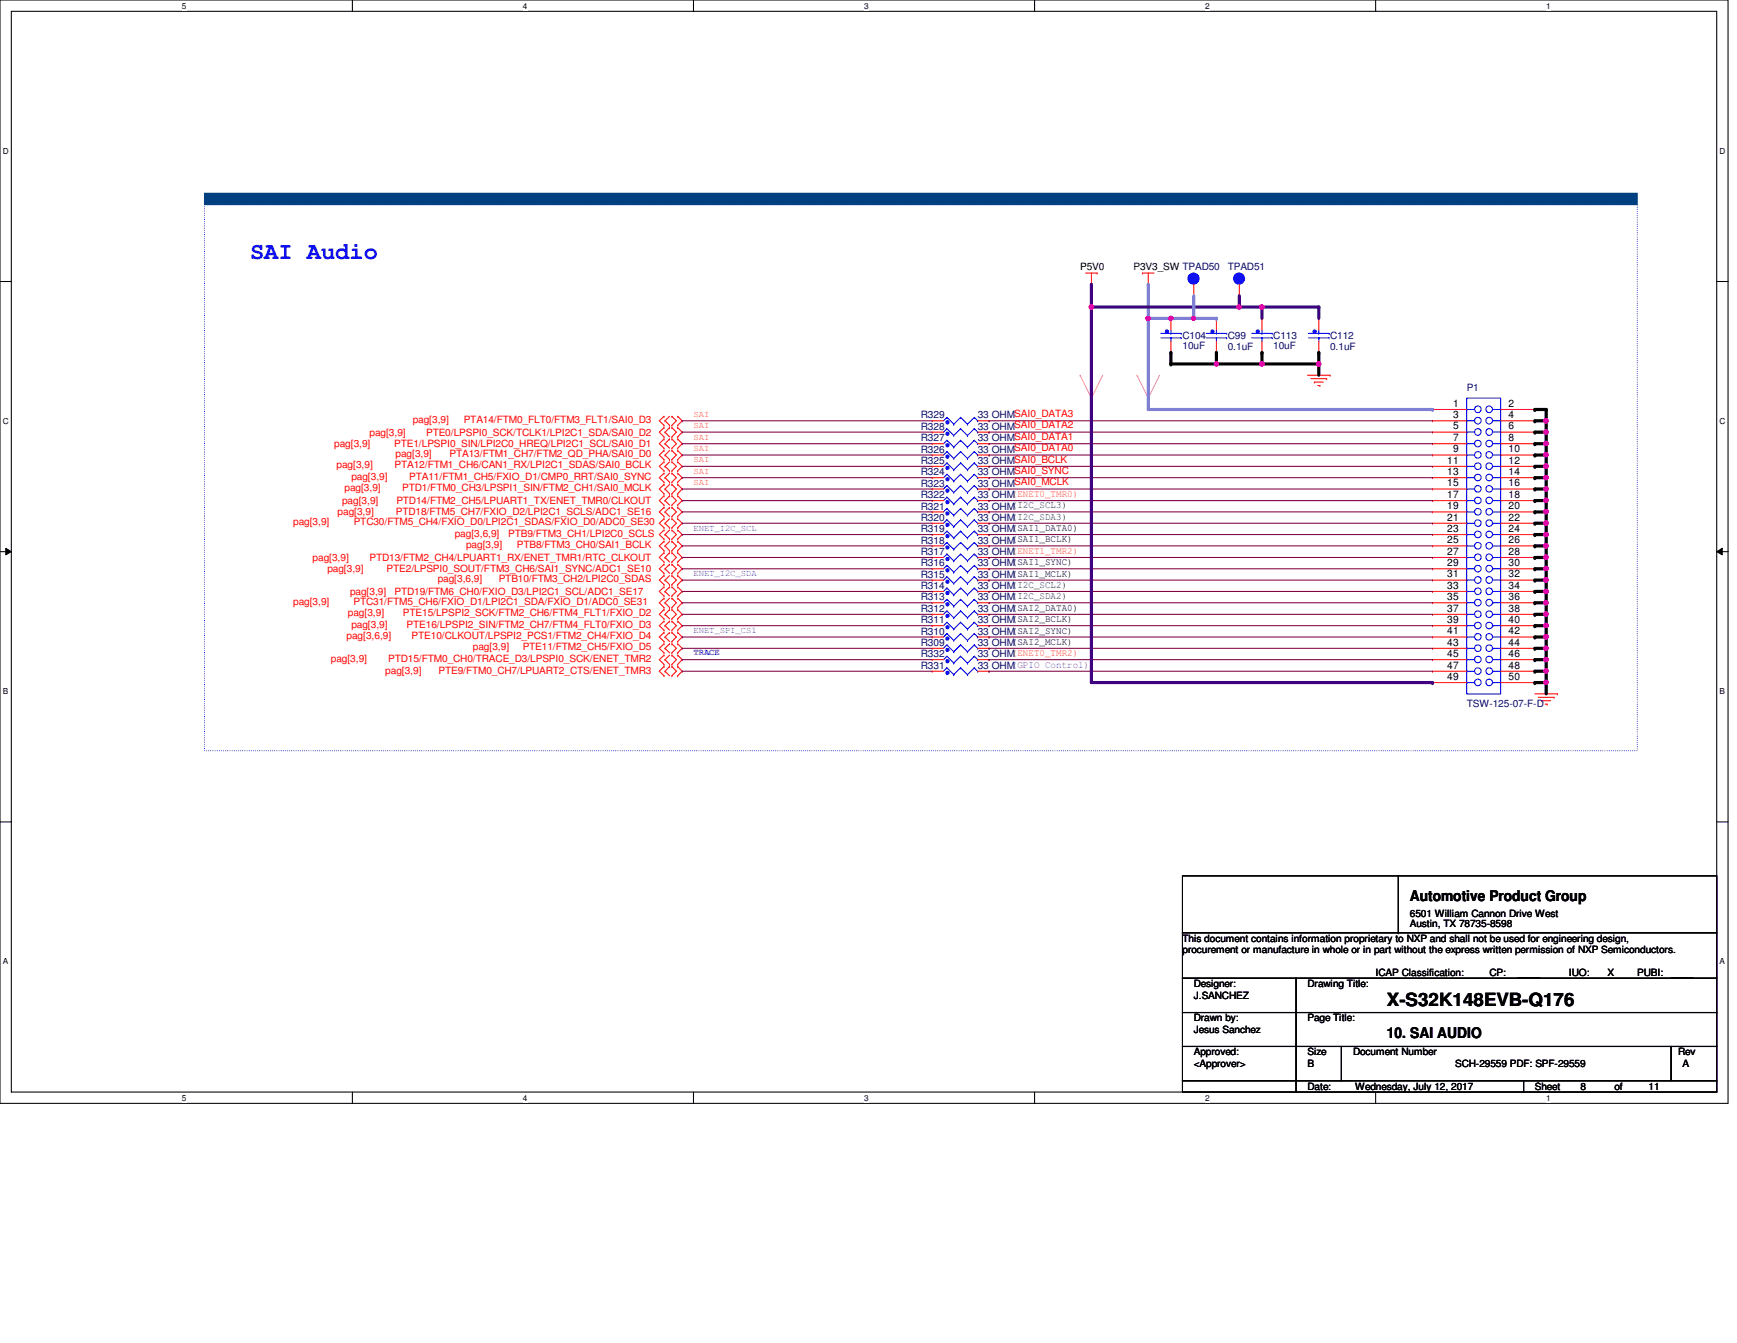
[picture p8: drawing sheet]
<svg xmlns="http://www.w3.org/2000/svg" width="279mm" height="216mm" viewBox="0 0 279 216" stroke-linecap="round" stroke-linejoin="round" font-family="sans-serif">
<defs><g id="words">
<text font-size="3.8" fill="#00f" x="40.2" y="41.6">SAI Audio</text>
<text font-size="2.9" x="223.1" y="161.8">X-S32K148EVB-Q176</text>
<g font-size="2.4">
<text x="226.8" y="144.8">Automotive Product Group</text>
<text x="223.1" y="166.8">10. SAI AUDIO</text>
</g>
<g font-size="1.7">
<text x="233.7" y="65.4">1</text>
<text x="242.7" y="65.4">2</text>
<text x="233.7" y="67.2">3</text>
<text x="233.7" y="69">5</text>
<text x="233.7" y="70.9">7</text>
<text x="242.7" y="67.2">4</text>
<text x="242.7" y="69">6</text>
<text x="242.7" y="70.9">8</text>
<text x="232.8" y="74.5">11</text>
<text x="232.8" y="76.4">13</text>
<text x="233.7" y="72.7">9</text>
<text x="242.7" y="72.7">10</text>
<text x="242.7" y="74.5">12</text>
<text x="242.7" y="76.4">14</text>
<text x="232.8" y="78.2">15</text>
<text x="232.8" y="80.1">17</text>
<text x="232.8" y="81.9">19</text>
<text x="232.8" y="83.7">21</text>
<text x="242.7" y="78.2">16</text>
<text x="242.7" y="80.1">18</text>
<text x="242.7" y="81.9">20</text>
<text x="242.7" y="83.7">22</text>
<text x="232.8" y="85.5">23</text>
<text x="232.8" y="87.3">25</text>
<text x="232.8" y="89.2">27</text>
<text x="242.7" y="85.5">24</text>
<text x="242.7" y="87.3">26</text>
<text x="242.7" y="89.2">28</text>
<text x="232.8" y="91">29</text>
<text x="232.8" y="92.8">31</text>
<text x="232.8" y="94.7">33</text>
<text x="242.7" y="91">30</text>
<text x="242.7" y="92.8">32</text>
<text x="242.7" y="94.7">34</text>
<text x="232.8" y="96.5">35</text>
<text x="232.8" y="98.3">37</text>
<text x="232.8" y="100.2">39</text>
<text x="232.8" y="102">41</text>
<text x="242.7" y="96.5">36</text>
<text x="242.7" y="98.3">38</text>
<text x="242.7" y="100.2">40</text>
<text x="242.7" y="102">42</text>
<text x="232.8" y="103.8">43</text>
<text x="232.8" y="105.6">45</text>
<text x="232.8" y="107.5">47</text>
<text x="242.7" y="103.8">44</text>
<text x="242.7" y="105.6">46</text>
<text x="242.7" y="107.5">48</text>
<text x="232.8" y="109.3">49</text>
<text x="242.7" y="109.3">50</text>
</g>
<g font-size="1.6">
<text x="173.7" y="43.5">P5V0</text>
<text x="182.3" y="43.5">P3V3_SW TPAD50</text>
<text x="226.8" y="147.4">6501 William Cannon Drive West</text>
<text x="226.8" y="149">Austin, TX 78735-8598</text>
<text x="190.2" y="151.4">This document contains information proprietary to NXP and shall not be used for engineering design,</text>
<text x="190.2" y="153.2">procurement or manufacture in whole or in part without the express written permission of NXP Semiconductors.</text>
<text x="192" y="158.7">Designer:</text>
<text x="192" y="160.5">J.SANCHEZ</text>
<text x="210.3" y="158.7">Drawing Title:</text>
<text x="221.3" y="156.9">ICAP Classification:</text>
<text x="239.6" y="156.9">CP:</text>
<text x="244.1" y="156.9">____</text>
<text x="252.3" y="156.9">IUO:</text>
<text x="258.6" y="156.9">X</text>
<text x="263.4" y="156.9">PUBI:</text>
<text x="268.8" y="156.9">____</text>
<text x="192" y="164.2">Drawn by:</text>
<text x="192" y="166">Jesus Sanchez</text>
<text x="210.3" y="164.2">Page Title:</text>
<text x="192" y="169.7">Approved:</text>
<text x="192" y="171.5">&lt;Approver&gt;</text>
<text x="210.3" y="169.7">Size</text>
<text x="210.3" y="171.5">B</text>
<text x="217.6" y="169.7">Document Number</text>
<text x="234.1" y="171.5">SCH-29559 PDF: SPF-29559</text>
<text x="269.9" y="169.7">Rev</text>
<text x="270.6" y="171.5">A</text>
<text x="210.3" y="175.2">Date:</text>
<text x="218" y="175.2">Wednesday, July 12, 2017</text>
<text x="246.9" y="175.2">Sheet</text>
<text x="254.2" y="175.2">8</text>
<text x="259.7" y="175.2">of</text>
<text x="265.2" y="175.2">11</text>
</g>
<g font-size="1.6" fill="#000080">
<text x="197.5" y="43.5">TPAD51</text>
<text x="190.2" y="54.5">C104</text>
<text x="190.2" y="56.1">10uF</text>
<text x="197.5" y="54.5">C99</text>
<text x="197.5" y="56.3">0.1uF</text>
<text x="204.8" y="54.5">C113</text>
<text x="204.8" y="56.1">10uF</text>
<text x="214" y="54.5">C112</text>
<text x="214" y="56.3">0.1uF</text>
<text x="235.9" y="62.9">P1</text>
<text x="148.1" y="70.9">R327</text>
<text x="148.1" y="69.1">R328</text>
<text x="148.1" y="67.3">R329</text>
<text x="157.3" y="70.9">33 OHMSAI0_DATA1</text>
<text x="157.3" y="69.1">33 OHMSAI0_DATA2</text>
<text x="157.3" y="67.3">33 OHMSAI0_DATA3</text>
<text x="148.1" y="76.4">R324</text>
<text x="148.1" y="74.6">R325</text>
<text x="148.1" y="72.8">R326</text>
<text x="157.3" y="76.4">33 OHMSAI0_SYNC</text>
<text x="157.3" y="74.6">33 OHMSAI0_BCLK</text>
<text x="157.3" y="72.8">33 OHMSAI0_DATA0</text>
<text x="148.1" y="80.1">R322</text>
<text x="148.1" y="83.7">R320</text>
<text x="148.1" y="81.9">R321</text>
<text x="148.1" y="78.2">R323</text>
<text x="157.3" y="80.1">33 OHM(ENET0_TMR0)</text>
<text x="157.3" y="83.7">33 OHM(I2C_SDA3)</text>
<text x="157.3" y="81.9">33 OHM(I2C_SCL3)</text>
<text x="157.3" y="78.2">33 OHMSAI0_MCLK</text>
<text x="148.1" y="85.6">R319</text>
<text x="148.1" y="89.2">R317</text>
<text x="148.1" y="87.4">R318</text>
<text x="157.3" y="85.6">33 OHM(SAI1_DATA0)</text>
<text x="157.3" y="89.2">33 OHM(ENET1_TMR2)</text>
<text x="157.3" y="87.4">33 OHM(SAI1_BCLK)</text>
<text x="148.1" y="91.1">R316</text>
<text x="148.1" y="92.9">R315</text>
<text x="148.1" y="94.7">R314</text>
<text x="157.3" y="91.1">33 OHM(SAI1_SYNC)</text>
<text x="157.3" y="92.9">33 OHM(SAI1_MCLK)</text>
<text x="157.3" y="94.7">33 OHM(I2C_SCL2)</text>
<text x="148.1" y="100.2">R311</text>
<text x="148.1" y="96.5">R313</text>
<text x="148.1" y="98.3">R312</text>
<text x="157.3" y="100.2">33 OHM(SAI2_BCLK)</text>
<text x="157.3" y="96.5">33 OHM(I2C_SDA2)</text>
<text x="157.3" y="98.3">33 OHM(SAI2_DATA0)</text>
<text x="148.1" y="105.7">R332</text>
<text x="148.1" y="107.5">R331</text>
<text x="148.1" y="103.8">R309</text>
<text x="148.1" y="102">R310</text>
<text x="157.3" y="105.7">33 OHM(ENET0_TMR2)</text>
<text x="157.3" y="107.5">33 OHM(GPIO Control)</text>
<text x="157.3" y="103.8">33 OHM(SAI2_MCLK)</text>
<text x="157.3" y="102">33 OHM(SAI2_SYNC)</text>
<text x="235.9" y="113.7">TSW-125-07-F-D</text>
</g>
<g font-size="1.6" fill="#f00">
<text x="53.8" y="71.8">pag[3,9]</text>
<text x="59.4" y="70">pag[3,9]</text>
<text x="63.4" y="71.8">PTE1/LPSPI0_SIN/LPI2C0_HREQ/LPI2C1_SCL/SAI0_D1</text>
<text x="66.4" y="68">pag[3,9]</text>
<text x="68.5" y="70">PTE0/LPSPI0_SCK/TCLK1/LPI2C1_SDA/SAI0_D2</text>
<text x="74.6" y="68">PTA14/FTM0_FLT0/FTM3_FLT1/SAI0_D3</text>
<text x="54.1" y="75.3">pag[3,9]</text>
<text x="56.5" y="77.1">pag[3,9]</text>
<text x="63.5" y="75.3">PTA12/FTM1_CH6/CAN1_RX/LPI2C1_SDAS/SAI0_BCLK</text>
<text x="63.6" y="73.5">pag[3,9]</text>
<text x="65.8" y="77.1">PTA11/FTM1_CH5/FXIO_D1/CMP0_RRT/SAI0_SYNC</text>
<text x="72.3" y="73.5">PTA13/FTM1_CH7/FTM2_QD_PHA/SAI0_D0</text>
<text x="54.3" y="82.8">pag[3,9]</text>
<text x="55" y="81">pag[3,9]</text>
<text x="55.4" y="79">pag[3,9]</text>
<text x="63.7" y="82.8">PTD18/FTM5_CH7/FXIO_D2/LPI2C1_SCLS/ADC1_SE16</text>
<text x="63.8" y="81">PTD14/FTM2_CH5/LPUART1_TX/ENET_TMR0/CLKOUT</text>
<text x="64.7" y="79">PTD1/FTM0_CH3/LPSPI1_SIN/FTM2_CH1/SAI0_MCLK</text>
<text x="47.2" y="84.5">pag[3,9]</text>
<text x="56.9" y="84.5">PTC30/FTM5_CH4/FXIO_D0/LPI2C1_SDAS/FXIO_D0/ADC0_SE30</text>
<text x="73.2" y="86.3">pag[3,6,9]</text>
<text x="75" y="88.1">pag[3,9]</text>
<text x="81.7" y="86.3">PTB9/FTM3_CH1/LPI2C0_SCLS</text>
<text x="83.1" y="88.1">PTB8/FTM3_CH0/SAI1_BCLK</text>
<text x="50.3" y="90.1">pag[3,9]</text>
<text x="52.7" y="91.9">pag[3,9]</text>
<text x="56.3" y="95.6">pag[3,9]</text>
<text x="59.4" y="90.1">PTD13/FTM2_CH4/LPUART1_RX/ENET_TMR1/RTC_CLKOUT</text>
<text x="62.2" y="91.9">PTE2/LPSPI0_SOUT/FTM3_CH6/SAI1_SYNC/ADC1_SE10</text>
<text x="63.5" y="95.6">PTD19/FTM6_CH0/FXIO_D3/LPI2C1_SCL/ADC1_SE17</text>
<text x="70.4" y="93.6">pag[3,6,9]</text>
<text x="80.2" y="93.6">PTB10/FTM3_CH2/LPI2C0_SDAS</text>
<text x="47.2" y="97.2">pag[3,9]</text>
<text x="56" y="99.1">pag[3,9]</text>
<text x="56.5" y="100.9">pag[3,9]</text>
<text x="56.9" y="97.2">PTC31/FTM5_CH6/FXIO_D1/LPI2C1_SDA/FXIO_D1/ADC0_SE31</text>
<text x="64.8" y="99.1">PTE15/LPSPI2_SCK/FTM2_CH6/FTM4_FLT1/FXIO_D2</text>
<text x="65.4" y="100.9">PTE16/LPSPI2_SIN/FTM2_CH7/FTM4_FLT0/FXIO_D3</text>
<text x="53.2" y="106.4">pag[3,9]</text>
<text x="55.8" y="102.7">pag[3,6,9]</text>
<text x="62.4" y="106.4">PTD15/FTM0_CH0/TRACE_D3/LPSPI0_SCK/ENET_TMR2</text>
<text x="66.2" y="102.7">PTE10/CLKOUT/LPSPI2_PCS1/FTM2_CH4/FXIO_D4</text>
<text x="76.1" y="104.6">pag[3,9]</text>
<text x="84.1" y="104.6">PTE11/FTM2_CH5/FXIO_D5</text>
<text x="62" y="108.4">pag[3,9]</text>
<text x="70.5" y="108.4">PTE9/FTM0_CH7/LPUART2_CTS/ENET_TMR3</text>
</g>
<g font-size="1.4" fill="#ff8000">
<text x="111.5" y="67">SAI</text>
<text x="111.5" y="68.8">SAI</text>
<text x="111.5" y="70.7">SAI</text>
<text x="111.5" y="72.5">SAI</text>
<text x="111.5" y="74.3">SAI</text>
<text x="111.5" y="76.2">SAI</text>
<text x="111.5" y="78">SAI</text>
</g>
<g font-size="1.4" fill="#8000ff">
<text x="111.5" y="85.3">ENET_I2C_SCL</text>
<text x="111.5" y="92.6">ENET_I2C_SDA</text>
<text x="111.5" y="101.8">ENET_SPI_CS1</text>
<text x="111.5" y="105.4">TRACE</text>
</g>
<g font-size="1.3">
<text x="29.3" y="1.4">5</text>
<text x="84.1" y="1.4">4</text>
<text x="139" y="1.4">3</text>
<text x="193.8" y="1.4">2</text>
<text x="248.7" y="1.4">1</text>
<text x=".5" y="24.7">D</text>
<text x="276.6" y="24.7">D</text>
<text x=".5" y="68.2">C</text>
<text x="276.6" y="68.2">C</text>
<text x=".5" y="111.6">B</text>
<text x="276.6" y="111.6">B</text>
<text x=".5" y="155">A</text>
<text x="276.6" y="155">A</text>
<text x="29.3" y="177">5</text>
<text x="84.1" y="177">4</text>
<text x="139" y="177">3</text>
<text x="193.8" y="177">2</text>
<text x="248.7" y="177">1</text>
</g>
</g></defs>
<path d="M0 0h278v177.4h-278zM1.8 1.8h274.3v173.8h-274.3z" fill="none" stroke="#000" stroke-width=".17"/>
<g fill="#fff">
<path d="M29.3 .2h.7v1.5h-.7z"/>
<path d="M29.3 175.8h.7v1.4h-.7z"/>
</g>
<path d="M56.7 0v1.8M56.7 175.6v1.8" fill="none" stroke="#000" stroke-width=".17"/>
<g fill="#fff">
<path d="M84.1 .2h.7v1.5h-.7z"/>
<path d="M84.1 175.8h.7v1.4h-.7z"/>
</g>
<path d="M111.5 0v1.8M111.5 175.6v1.8" fill="none" stroke="#000" stroke-width=".17"/>
<g fill="#fff">
<path d="M139 .2h.7v1.5h-.7z"/>
<path d="M139 175.8h.7v1.4h-.7z"/>
</g>
<path d="M166.4 0v1.8M166.4 175.6v1.8" fill="none" stroke="#000" stroke-width=".17"/>
<g fill="#fff">
<path d="M193.8 .2h.8v1.5h-.8z"/>
<path d="M193.8 175.8h.8v1.4h-.8z"/>
</g>
<path d="M221.3 0v1.8M221.3 175.6v1.8" fill="none" stroke="#000" stroke-width=".17"/>
<g fill="#fff">
<path d="M248.7 .2h.7v1.5h-.7z"/>
<path d="M248.7 175.8h.7v1.4h-.7z"/>
<path d="M.5 23.5h.9v1.5h-.9z"/>
<path d="M276.6 23.5h.9v1.5h-.9z"/>
<path d="M.5 67h.9v1.5h-.9z"/>
<path d="M276.6 67h.9v1.5h-.9z"/>
</g>
<path d="M0 45.3h1.8M276.1 45.3h1.9" fill="none" stroke="#000" stroke-width=".17"/>
<g fill="#fff">
<path d="M.5 110.4h.8v1.5h-.8z"/>
<path d="M276.6 110.4h.9v1.5h-.9z"/>
</g>
<path d="M0 88.7h1.8M276.1 88.7h1.9" fill="none" stroke="#000" stroke-width=".17"/>
<path d="M.9 88.1l.9 .6-.9 .5zM276.1 88.7l.9-.6v1.1z" fill="#000"/>
<path d="M.9 88.1l.9 .6-.9 .5zM276.1 88.7l.9-.6v1.1z" fill="none" stroke="#000" stroke-width=".16"/>
<g fill="#fff">
<path d="M.5 153.8h.8v1.5h-.8z"/>
<path d="M276.6 153.8h.9v1.5h-.9z"/>
</g>
<path d="M0 132.1h1.8M276.1 132.1h1.9" fill="none" stroke="#000" stroke-width=".17"/>
<path d="M32.9 32.9h230.5v87.8h-230.5z" fill="none" stroke="#00f" stroke-width=".17" stroke-dasharray="0 .3"/>
<path d="M32.9 31.1h230.5v1.8h-230.5z" fill-rule="evenodd" fill="#004080"/>
<path d="M32.9 31.1h230.5v1.8h-230.5z" fill="none" stroke="#004080" stroke-width=".17"/>
<path d="M173.7 60.3h.1M173.7 60.3l1.9 3.7M175.6 64h.1M177.4 60.3l-1.8 3.7M182.9 60.3h.1M182.9 60.3l1.8 3.7M184.7 64h.1M186.5 60.3l-1.8 3.7" fill="none" stroke="#ff80c0" stroke-width=".17"/>
<g fill="none" stroke="#f00" stroke-width=".17">
<path d="M174.6 43.9h1.9M175.6 45.7h.1M175.6 43.9v1.8M176.5 43.9h.1M183.8 43.9h.1M183.8 43.9h1.8M184.7 45.7h.1M184.7 43.9v1.8M106.8 74.3h.1M106.8 75.7h.1M106.8 76.1h.1M106.8 77.5h.1"/>
<path d="M106.8 77.9h.1M106.8 79.4h.1M106.8 72.4h.1M106.8 73.9h.1M106.8 66.9h.1M106.8 68.4h.1M106.8 70.2h.1M106.8 68.7h.1M106.8 72.1h.1M106.8 70.6h.1M106.8 79.7h.1M106.8 74.3l-.8 .7 .8 .7"/>
<path d="M106.8 79.7l-.8 .8 .8 .7M106.8 76.1l-.8 .7 .8 .7M106.8 77.9l-.8 .7 .8 .8M106.8 68.7l-.8 .8 .8 .7M106.8 72.4l-.8 .8 .8 .7M106.8 70.6l-.8 .7 .8 .8M106.8 66.9l-.8 .7 .8 .8M107 75h.1M107 76.8h.1M107 78.6h.1M107 73.2h.1M107 67.6h.1"/>
<path d="M107 69.5h.1M107 71.3h.1M107 73.2l.7 .7M107 75l.7 .7M107 76.8l.7 .7M107 78.6l.7 .8M107 71.3l.7 .8M107 67.6l.7 .8M107 69.5l.7 .7M107.7 75.7h.1M107.7 77.5h.1M107.7 79.4h.1"/>
<path d="M107.7 73.9h.1M107.7 68.4h.1M107.7 68.7h.1M107.7 70.6h.1M107.7 79.7h.1M107.7 76.1l-.7 .7M107.7 74.3l-.7 .7M107.7 77.9l-.7 .7M107.7 72.4l-.7 .8M107.7 68.7l-.7 .8M107.7 66.9l-.7 .7M107.7 70.6l-.7 .7"/>
<path d="M107.7 79.7l-.7 .8M108.1 75.7h.1M108.1 74.3h.1M108.1 77.5h.1M108.1 76.1h.1M108.1 79.4h.1M108.1 77.9h.1M108.1 73.9h.1M108.1 72.4h.1M108.1 68.4h.1M108.1 66.9h.1M108.1 68.7h.1"/>
<path d="M108.1 70.2h.1M108.1 70.6h.1M108.1 72.1h.1M108.1 79.7h.1M108.1 74.3l.7 .7-.7 .7M108.1 72.4l.7 .8-.7 .7M108.1 76.1l.7 .7-.7 .7M108.1 77.9l.7 .7-.7 .8M108.1 66.9l.7 .7-.7 .8M108.1 68.7l.7 .8-.7 .7M108.1 70.6l.7 .7-.7 .8M108.1 79.7l.7 .8-.7 .7"/>
<path d="M109 75.7h.1M109 74.3h.1M109 77.5h.1M109 76.1h.1M109 79.4h.1M109 77.9h.1M109 73.9h.1M109 72.4h.1M109 68.4h.1M109 66.9h.1M109 68.7h.1M109 70.2h.1"/>
<path d="M109 70.6h.1M109 72.1h.1M109 79.7h.1M109 74.3l.7 .7-.7 .7M109 76.1l.7 .7-.7 .7M109 77.9l.7 .7-.7 .8M109 72.4l.7 .8-.7 .7M109 66.9l.7 .7-.7 .8M109 68.7l.7 .8-.7 .7M109 70.6l.7 .7-.7 .8M109 79.7l.7 .8-.7 .7M210.3 60.3h3.7"/>
<path d="M210.9 60.9h2.5M211.4 61.4h.1M211.4 61.4h1.5M212 62h.3M212.3 62h.1M213.4 60.9h.1M214 60.3h.1M106.8 81.2h.1M106.8 90.3h.1M106.8 88.9h.1M106.8 92.5h.1M106.8 94h.1"/>
<path d="M106.8 87h.1M106.8 88.5h.1M106.8 92.2h.1M106.8 90.7h.1M106.8 83h.1M106.8 81.6h.1M106.8 99.5h.1M106.8 98h.1M106.8 99.9h.1M106.8 85.2h.1M106.8 86.7h.1M106.8 83.4h.1"/>
<path d="M106.8 84.8h.1M106.8 95.8h.1M106.8 94.4h.1M106.8 96.2h.1M106.8 97.7h.1M106.8 88.9l-.8 .7 .8 .7M106.8 92.5l-.8 .8 .8 .7M106.8 87l-.8 .8 .8 .7M106.8 90.7l-.8 .7 .8 .8M106.8 81.6l-.8 .7 .8 .7M106.8 98l-.8 .8 .8 .7M106.8 96.2l-.8 .7 .8 .8"/>
<path d="M106.8 99.9l-.8 .7 .8 .7M106.8 85.2l-.8 .7 .8 .8M106.8 83.4l-.8 .7 .8 .7M106.8 94.4l-.8 .7 .8 .7M107 80.5h.1M107 89.6h.1M107 93.3h.1M107 87.8h.1M107 91.4h.1M107 82.3h.1M107 98.8h.1M107 85.9h.1"/>
<path d="M107 84.1h.1M107 95.1h.1M107 96.9h.1M107 80.5l.7 .7M107 89.6l.7 .7M107 91.4l.7 .8M107 93.3l.7 .7M107 85.9l.7 .8M107 87.8l.7 .7M107 82.3l.7 .7M107 98.8l.7 .7M107 84.1l.7 .7"/>
<path d="M107 95.1l.7 .7M107 96.9l.7 .8M107.7 88.9h.1M107.7 94h.1M107.7 88.5h.1M107.7 90.7h.1M107.7 81.6h.1M107.7 98h.1M107.7 99.9h.1M107.7 86.7h.1M107.7 84.8h.1M107.7 94.4h.1"/>
<path d="M107.7 97.7h.1M107.7 81.6l-.7 .7M107.7 90.7l-.7 .7M107.7 88.9l-.7 .7M107.7 94.4l-.7 .7M107.7 92.5l-.7 .8M107.7 87l-.7 .8M107.7 83.4l-.7 .7M107.7 99.9l-.7 .7M107.7 98l-.7 .8M107.7 85.2l-.7 .7M107.7 96.2l-.7 .7"/>
<path d="M108.1 81.2h.1M108.1 88.9h.1M108.1 90.3h.1M108.1 94h.1M108.1 92.5h.1M108.1 88.5h.1M108.1 87h.1M108.1 90.7h.1M108.1 92.2h.1M108.1 81.6h.1M108.1 83h.1M108.1 98h.1"/>
<path d="M108.1 99.5h.1M108.1 99.9h.1M108.1 86.7h.1M108.1 85.2h.1M108.1 84.8h.1M108.1 83.4h.1M108.1 94.4h.1M108.1 95.8h.1M108.1 97.7h.1M108.1 96.2h.1M108.1 81.6l.7 .7-.7 .7M108.1 88.9l.7 .7-.7 .7"/>
<path d="M108.1 90.7l.7 .7-.7 .8M108.1 92.5l.7 .8-.7 .7M108.1 94.4l.7 .7-.7 .7M108.1 87l.7 .8-.7 .7M108.1 85.2l.7 .7-.7 .8M108.1 83.4l.7 .7-.7 .7M108.1 98l.7 .8-.7 .7M108.1 99.9l.7 .7-.7 .7M108.1 96.2l.7 .7-.7 .8M109 81.2h.1M109 88.9h.1M109 90.3h.1"/>
<path d="M109 94h.1M109 92.5h.1M109 88.5h.1M109 87h.1M109 90.7h.1M109 92.2h.1M109 81.6h.1M109 83h.1M109 98h.1M109 99.5h.1M109 99.9h.1M109 86.7h.1"/>
<path d="M109 85.2h.1M109 84.8h.1M109 83.4h.1M109 94.4h.1M109 95.8h.1M109 97.7h.1M109 96.2h.1M109 81.6l.7 .7-.7 .7M109 88.9l.7 .7-.7 .7M109 85.2l.7 .7-.7 .8M109 92.5l.7 .8-.7 .7M109 87l.7 .8-.7 .7"/>
<path d="M109 90.7l.7 .7-.7 .8M109 98l.7 .8-.7 .7M109 94.4l.7 .7-.7 .7M109 99.9l.7 .7-.7 .7M109 83.4l.7 .7-.7 .7M109 96.2l.7 .7-.7 .8M106.8 105.3h.1M106.8 106.8h.1M106.8 108.6h.1M106.8 107.1h.1M106.8 101.3h.1M106.8 103.1h.1"/>
<path d="M106.8 101.7h.1M106.8 104.9h.1M106.8 103.5h.1M106.8 105.3l-.8 .7 .8 .8M106.8 107.1l-.8 .8 .8 .7M106.8 101.7l-.8 .7 .8 .7M106.8 103.5l-.8 .7 .8 .7M107 106h.1M107 107.9h.1M107 100.6h.1M107 102.4h.1M107 104.2h.1"/>
<path d="M107 104.2l.7 .7M107 106l.7 .8M107 107.9l.7 .7M107 100.6l.7 .7M107 102.4l.7 .7M107.7 106.8h.1M107.7 107.1h.1M107.7 101.7h.1M107.7 103.5h.1M107.7 105.3l-.7 .7M107.7 107.1l-.7 .8M107.7 101.7l-.7 .7"/>
<path d="M107.7 103.5l-.7 .7M108.1 106.8h.1M108.1 105.3h.1M108.1 107.1h.1M108.1 108.6h.1M108.1 101.3h.1M108.1 101.7h.1M108.1 103.1h.1M108.1 103.5h.1M108.1 104.9h.1M108.1 105.3l.7 .7-.7 .8M108.1 103.5l.7 .7-.7 .7"/>
<path d="M108.1 107.1l.7 .8-.7 .7M108.1 101.7l.7 .7-.7 .7M109 106.8h.1M109 105.3h.1M109 107.1h.1M109 108.6h.1M109 101.3h.1M109 101.7h.1M109 103.1h.1M109 103.5h.1M109 104.9h.1M109 105.3l.7 .7-.7 .8"/>
<path d="M109 107.1l.7 .8-.7 .7M109 103.5l.7 .7-.7 .7M109 101.7l.7 .7-.7 .7M246.9 111.5h3.6M247.4 112.1h2.6M248 112.6h.1M248 112.6h1.4M248.5 113.2h.4M248.9 113.2h.1M250 112.1h.1M250.5 111.5h.1"/>
</g>
<g fill="none" stroke="#000" stroke-width=".17">
<path d="M190.2 157.3h18.3v5.5h-18.3zM190.2 149.9h85.9v7.4h-85.9zM190.2 140.8h85.9v9.1h-85.9zM208.5 157.3h67.6v5.5h-67.6zM224.9 149.9h.1M224.9 140.8v9.1M190.2 162.8h18.3v5.4h-18.3zM190.2 168.2h18.3v5.5h-18.3zM190.2 173.7h18.3v1.9h-18.3zM208.5 162.8h67.6v5.4h-67.6zM208.5 168.2h7.3v5.5h-7.3zM208.5 173.7h36.6v1.9h-36.6z"/>
<path d="M215.8 168.2h53v5.5h-53zM245.1 173.7h31v1.9h-31zM268.8 168.2h7.3v5.5h-7.3z"/>
</g>
<path d="M186.7 54.3h3.3M186.7 53.6h3.3M188.3 54.3h.1M188.3 54.3v.6M190 54.3h.1M190 53.6h.1" fill="none" stroke="#00f" stroke-width=".17"/>
<circle cx="187.7" cy="53.3" r=".26" fill="#00f"/>
<g fill="none" stroke="#00f" stroke-width=".17">
<path d="M188.3 53.6h.1M188.3 53v.6M152.3 79.9h.1M152.3 79.9l-.5 .6M152.3 79.9l1.1 1.1M154.5 79.9h.1M154.5 79.9l-1.1 1.1M154.5 79.9l1.1 1.1M156.7 79.9h.1M156.7 79.9l-1.1 1.1M156.7 79.9l.6 .6M153.4 81h.1"/>
<path d="M155.6 81h.1M157.3 80.5h.1"/>
<circle cx="187.7" cy="53.3" r=".26"/>
</g>
<path d="M188.3 51.2h.1M188.3 56.7h.1M188.3 51.2v1.8M188.3 54.9v1.8" fill="none" stroke="#f00" stroke-width=".17"/>
<circle cx="152.4" cy="80.7" r=".26" fill="#00f"/>
<g fill="none" stroke="#00f" stroke-width=".17">
<path d="M152.3 83.6h.1M152.3 83.6l-.5 .5M152.3 83.6l1.1 1.1M153.4 84.7h.1M154.5 83.6h.1M154.5 83.6l-1.1 1.1M154.5 83.6l1.1 1.1M155.6 84.7h.1M156.7 83.6h.1M156.7 83.6l-1.1 1.1M156.7 83.6l.6 .5M157.3 84.1h.1"/>
<circle cx="152.4" cy="80.7" r=".26"/>
</g>
<path d="M149.9 80.5h.1M149.9 80.5h1.9M157.3 80.5h1.8M159.1 80.5h.1" fill="none" stroke="#f00" stroke-width=".17"/>
<circle cx="152.4" cy="84.4" r=".26" fill="#00f"/>
<g fill="none" stroke="#00f" stroke-width=".17">
<path d="M152.3 105.5h.1M152.3 105.5l-.5 .5M152.3 105.5l1.1 1.1M153.4 106.6h.1M154.5 105.5h.1M154.5 105.5l-1.1 1.1M154.5 105.5l1.1 1.1M155.6 106.6h.1M156.7 105.5h.1M156.7 105.5l-1.1 1.1M156.7 105.5l.6 .5M157.3 106h.1"/>
<circle cx="152.4" cy="84.4" r=".26"/>
</g>
<path d="M149.9 84.1h.1M149.9 84.1h1.9M157.3 84.1h1.8M159.1 84.1h.1" fill="none" stroke="#f00" stroke-width=".17"/>
<circle cx="152.4" cy="106.3" r=".26" fill="#00f"/>
<g fill="none" stroke="#00f" stroke-width=".17">
<path d="M152.3 90.9h.1M152.3 90.9l-.5 .5M152.3 90.9l1.1 1.1M153.4 92h.1M154.5 90.9h.1M154.5 90.9l-1.1 1.1M154.5 90.9l1.1 1.1M155.6 92h.1M156.7 90.9h.1M156.7 90.9l-1.1 1.1M156.7 90.9l.6 .5M157.3 91.4h.1"/>
<circle cx="152.4" cy="106.3" r=".26"/>
</g>
<path d="M149.9 106h.1M149.9 106h1.9M157.3 106h1.8M159.1 106h.1" fill="none" stroke="#f00" stroke-width=".17"/>
<circle cx="152.4" cy="91.7" r=".26" fill="#00f"/>
<g fill="none" stroke="#00f" stroke-width=".17">
<path d="M152.3 85.4h.1M152.3 85.4l-.5 .5M152.3 85.4l1.1 1.1M153.4 86.5h.1M154.5 85.4h.1M154.5 85.4l-1.1 1.1M154.5 85.4l1.1 1.1M155.6 86.5h.1M156.7 85.4h.1M156.7 85.4l-1.1 1.1M156.7 85.4l.6 .5M157.3 85.9h.1"/>
<circle cx="152.4" cy="91.7" r=".26"/>
</g>
<path d="M149.9 91.4h.1M149.9 91.4h1.9M157.3 91.4h1.8M159.1 91.4h.1" fill="none" stroke="#f00" stroke-width=".17"/>
<circle cx="152.4" cy="86.2" r=".26" fill="#00f"/>
<g fill="none" stroke="#00f" stroke-width=".17">
<path d="M210.5 54.3h3.3M210.5 53.6h3.3M212.1 54.3h.1M212.1 54.3v.6M213.8 54.3h.1M213.8 53.6h.1"/>
<circle cx="152.4" cy="86.2" r=".26"/>
</g>
<path d="M149.9 85.9h.1M149.9 85.9h1.9M157.3 85.9h1.8M159.1 85.9h.1" fill="none" stroke="#f00" stroke-width=".17"/>
<circle cx="211.5" cy="53.3" r=".26" fill="#00f"/>
<g fill="none" stroke="#00f" stroke-width=".17">
<path d="M212.1 53.6h.1M212.1 53v.6M152.3 107.4h.1M152.3 107.4l-.5 .5M152.3 107.4l1.1 1.1M153.4 108.5h.1M154.5 107.4h.1M154.5 107.4l-1.1 1.1M154.5 107.4l1.1 1.1M155.6 108.5h.1M156.7 107.4h.1M156.7 107.4l-1.1 1.1"/>
<path d="M156.7 107.4l.6 .5M157.3 107.9h.1"/>
<circle cx="211.5" cy="53.3" r=".26"/>
</g>
<path d="M212.1 51.2h.1M212.1 56.7h.1M212.1 51.2v1.8M212.1 54.9v1.8" fill="none" stroke="#f00" stroke-width=".17"/>
<circle cx="152.4" cy="108.2" r=".26" fill="#00f"/>
<circle cx="152.4" cy="108.2" r=".26" fill="none" stroke="#00f" stroke-width=".17"/>
<path d="M149.9 107.9h.1M149.9 107.9h1.9M157.3 107.9h1.8M159.1 107.9h.1" fill="none" stroke="#f00" stroke-width=".17"/>
<circle cx="192" cy="44.8" r=".89" fill="#00f"/>
<g fill="none" stroke="#00f" stroke-width=".17">
<path d="M152.3 70.8h.1M152.3 70.8l-.5 .5M152.3 70.8l1.1 1.1M153.4 71.9h.1M154.5 70.8h.1M154.5 70.8l-1.1 1.1M154.5 70.8l1.1 1.1M155.6 71.9h.1M156.7 70.8h.1M156.7 70.8l-1.1 1.1M156.7 70.8l.6 .5M157.3 71.3h.1"/>
<circle cx="192" cy="44.8" r=".89"/>
</g>
<path d="M192 47.5h.1M192 45.7v1.8" fill="none" stroke="#f00" stroke-width=".17"/>
<circle cx="152.4" cy="71.6" r=".26" fill="#00f"/>
<g fill="none" stroke="#00f" stroke-width=".17">
<path d="M152.3 100h.1M152.3 100l-.5 .6M152.3 100l1.1 1.1M153.4 101.1h.1M154.5 100h.1M154.5 100l-1.1 1.1M154.5 100l1.1 1.1M155.6 101.1h.1M156.7 100h.1M156.7 100l-1.1 1.1M156.7 100l.6 .6M157.3 100.6h.1"/>
<circle cx="152.4" cy="71.6" r=".26"/>
</g>
<path d="M149.9 71.3h.1M149.9 71.3h1.9M157.3 71.3h1.8M159.1 71.3h.1" fill="none" stroke="#f00" stroke-width=".17"/>
<circle cx="152.4" cy="100.8" r=".26" fill="#00f"/>
<g fill="none" stroke="#00f" stroke-width=".17">
<path d="M152.3 103.7h.1M152.3 103.7l-.5 .5M152.3 103.7l1.1 1.1M153.4 104.8h.1M154.5 103.7h.1M154.5 103.7l-1.1 1.1M154.5 103.7l1.1 1.1M155.6 104.8h.1M156.7 103.7h.1M156.7 103.7l-1.1 1.1M156.7 103.7l.6 .5M157.3 104.2h.1"/>
<circle cx="152.4" cy="100.8" r=".26"/>
</g>
<path d="M149.9 100.6h.1M149.9 100.6h1.9M157.3 100.6h1.8M159.1 100.6h.1" fill="none" stroke="#f00" stroke-width=".17"/>
<circle cx="152.4" cy="104.5" r=".26" fill="#00f"/>
<g fill="none" stroke="#00f" stroke-width=".17">
<path d="M152.3 89.1h.1M152.3 89.1l-.5 .5M152.3 89.1l1.1 1.1M153.4 90.2h.1M154.5 89.1h.1M154.5 89.1l-1.1 1.1M154.5 89.1l1.1 1.1M155.6 90.2h.1M156.7 89.1h.1M156.7 89.1l-1.1 1.1M156.7 89.1l.6 .5M157.3 89.6h.1"/>
<circle cx="152.4" cy="104.5" r=".26"/>
</g>
<path d="M149.9 104.2h.1M149.9 104.2h1.9M157.3 104.2h1.8M159.1 104.2h.1" fill="none" stroke="#f00" stroke-width=".17"/>
<circle cx="152.4" cy="89.9" r=".26" fill="#00f"/>
<g fill="none" stroke="#00f" stroke-width=".17">
<path d="M194 54.3h3.3M194 53.6h3.3M195.7 54.3h.1M195.7 54.3v.6M197.3 54.3h.1M197.3 53.6h.1M235.9 64h5.5v47.5h-5.5zM235.9 65.8h.1M235.9 67.6h.1M235.9 69.5h.1M235.9 71.3h.1M235.9 73.2h.1"/>
<path d="M235.9 75h.1M235.9 76.8h.1M235.9 78.6h.1M235.9 65.8h1.3M235.9 67.6h1.3M235.9 69.5h1.3M235.9 71.3h1.3M235.9 73.2h1.3M235.9 75h1.3M235.9 76.8h1.3M235.9 78.6h1.3M240.1 65.8h1.3"/>
<path d="M240.1 67.6h1.3M240.1 69.5h1.3M240.1 71.3h1.3M240.1 73.2h1.3M240.1 75h1.3M240.1 76.8h1.3M240.1 78.6h1.3M241.4 67.6h.1M241.4 65.8h.1M241.4 69.5h.1M241.4 71.3h.1M241.4 73.2h.1"/>
<path d="M241.4 75h.1M241.4 76.8h.1M241.4 78.6h.1M235.9 80.5h.1M235.9 82.3h.1M235.9 84.1h.1M235.9 85.9h.1M235.9 87.8h.1M235.9 89.6h.1M235.9 91.4h.1M235.9 93.3h.1M235.9 95.1h.1"/>
<path d="M235.9 96.9h.1M235.9 98.8h.1M235.9 80.5h1.3M235.9 82.3h1.3M235.9 84.1h1.3M235.9 85.9h1.3M235.9 87.8h1.3M235.9 89.6h1.3M235.9 91.4h1.3M235.9 93.3h1.3M235.9 95.1h1.3M235.9 96.9h1.3"/>
<path d="M235.9 98.8h1.3M240.1 82.3h.1M240.1 84.1h.1M240.1 85.9h.1M240.1 87.8h.1M240.1 89.6h.1M240.1 91.4h.1M240.1 96.9h.1M240.1 98.8h.1M240.1 80.5h1.3M240.1 82.3h1.3M240.1 84.1h1.3"/>
<path d="M240.1 85.9h1.3M240.1 87.8h1.3M240.1 89.6h1.3M240.1 91.4h1.3M240.1 93.3h1.3M240.1 95.1h1.3M240.1 96.9h1.3M240.1 98.8h1.3M241.4 80.5h.1M241.4 93.3h.1M241.4 95.1h.1M235.9 100.6h.1"/>
<path d="M235.9 102.4h.1M235.9 104.2h.1M235.9 106h.1M235.9 107.9h.1M235.9 109.7h.1M235.9 100.6h1.3M235.9 102.4h1.3M235.9 104.2h1.3M235.9 106h1.3M235.9 107.9h1.3M235.9 109.7h1.3M240.1 100.6h.1"/>
<path d="M240.1 102.4h.1M240.1 104.2h.1M240.1 107.9h.1M240.1 109.7h.1M240.1 100.6h1.3M240.1 102.4h1.3M240.1 104.2h1.3M240.1 106h1.3M240.1 107.9h1.3M240.1 109.7h1.3M241.4 106h.1"/>
<circle cx="237.7" cy="74.9" r=".54"/>
<circle cx="237.7" cy="76.8" r=".54"/>
<circle cx="237.7" cy="78.6" r=".54"/>
<circle cx="237.7" cy="67.6" r=".54"/>
<circle cx="237.7" cy="71.3" r=".54"/>
<circle cx="237.7" cy="73.1" r=".54"/>
<circle cx="237.7" cy="69.4" r=".54"/>
<circle cx="237.7" cy="65.8" r=".54"/>
<circle cx="239.5" cy="67.6" r=".54"/>
<circle cx="239.5" cy="71.3" r=".54"/>
<circle cx="239.5" cy="69.4" r=".54"/>
<circle cx="239.5" cy="74.9" r=".54"/>
<circle cx="239.5" cy="65.8" r=".54"/>
<circle cx="239.5" cy="73.1" r=".54"/>
<circle cx="239.5" cy="76.8" r=".54"/>
<circle cx="239.5" cy="78.6" r=".54"/>
<circle cx="152.4" cy="89.9" r=".26"/>
<circle cx="237.7" cy="91.4" r=".54"/>
<circle cx="237.7" cy="85.9" r=".54"/>
<circle cx="237.7" cy="93.2" r=".54"/>
<circle cx="237.7" cy="98.7" r=".54"/>
<circle cx="237.7" cy="89.6" r=".54"/>
<circle cx="237.7" cy="95.1" r=".54"/>
<circle cx="237.7" cy="80.4" r=".54"/>
<circle cx="237.7" cy="84.1" r=".54"/>
<circle cx="237.7" cy="96.9" r=".54"/>
<circle cx="237.7" cy="82.3" r=".54"/>
<circle cx="237.7" cy="87.7" r=".54"/>
<circle cx="239.5" cy="80.4" r=".54"/>
<circle cx="239.5" cy="84.1" r=".54"/>
<circle cx="239.5" cy="96.9" r=".54"/>
<circle cx="239.5" cy="82.3" r=".54"/>
<circle cx="239.5" cy="87.7" r=".54"/>
<circle cx="239.5" cy="95.1" r=".54"/>
<circle cx="239.5" cy="98.7" r=".54"/>
<circle cx="239.5" cy="91.4" r=".54"/>
<circle cx="239.5" cy="85.9" r=".54"/>
<circle cx="239.5" cy="93.2" r=".54"/>
<circle cx="239.5" cy="89.6" r=".54"/>
<circle cx="237.7" cy="102.4" r=".54"/>
<circle cx="237.7" cy="106" r=".54"/>
<circle cx="237.7" cy="109.7" r=".54"/>
<circle cx="237.7" cy="107.9" r=".54"/>
<circle cx="237.7" cy="104.2" r=".54"/>
<circle cx="237.7" cy="100.6" r=".54"/>
<circle cx="239.5" cy="100.6" r=".54"/>
<circle cx="239.5" cy="106" r=".54"/>
<circle cx="239.5" cy="107.9" r=".54"/>
<circle cx="239.5" cy="104.2" r=".54"/>
<circle cx="239.5" cy="102.4" r=".54"/>
<circle cx="239.5" cy="109.7" r=".54"/>
</g>
<g fill="none" stroke="#f00" stroke-width=".17">
<path d="M230.4 65.8h.1M230.4 67.6h.1M230.4 69.5h.1M230.4 71.3h.1M230.4 73.2h.1M230.4 75h.1M230.4 76.8h.1M230.4 78.6h.1M230.4 65.8h5.5M230.4 67.6h5.5M230.4 69.5h5.5M230.4 71.3h5.5"/>
<path d="M230.4 73.2h5.5M230.4 75h5.5M230.4 76.8h5.5M230.4 78.6h5.5M241.4 65.8h5.5M241.4 67.6h5.5M241.4 69.5h5.5M241.4 71.3h5.5M241.4 73.2h5.5M241.4 75h5.5M241.4 76.8h5.5M241.4 78.6h5.5"/>
<path d="M246.9 65.8h.1M246.9 67.6h.1M246.9 69.5h.1M246.9 71.3h.1M246.9 73.2h.1M246.9 75h.1M246.9 76.8h.1M246.9 78.6h.1M149.9 89.6h.1M149.9 89.6h1.9M157.3 89.6h1.8M159.1 89.6h.1"/>
<path d="M230.4 80.5h.1M230.4 82.3h.1M230.4 84.1h.1M230.4 85.9h.1M230.4 87.8h.1M230.4 89.6h.1M230.4 91.4h.1M230.4 93.3h.1M230.4 95.1h.1M230.4 96.9h.1M230.4 98.8h.1M230.4 89.6h5.5"/>
<path d="M230.4 80.5h5.5M230.4 82.3h5.5M230.4 84.1h5.5M230.4 85.9h5.5M230.4 87.8h5.5M230.4 91.4h5.5M230.4 93.3h5.5M230.4 95.1h5.5M230.4 96.9h5.5M230.4 98.8h5.5M241.4 89.6h5.5M241.4 80.5h5.5"/>
<path d="M241.4 82.3h5.5M241.4 84.1h5.5M241.4 85.9h5.5M241.4 87.8h5.5M241.4 91.4h5.5M241.4 93.3h5.5M241.4 95.1h5.5M241.4 96.9h5.5M241.4 98.8h5.5M246.9 80.5h.1M246.9 82.3h.1M246.9 84.1h.1"/>
<path d="M246.9 85.9h.1M246.9 87.8h.1M246.9 89.6h.1M246.9 91.4h.1M246.9 93.3h.1M246.9 95.1h.1M246.9 96.9h.1M246.9 98.8h.1M230.4 100.6h.1M230.4 102.4h.1M230.4 104.2h.1M230.4 106h.1"/>
<path d="M230.4 107.9h.1M230.4 109.7h.1M230.4 100.6h5.5M230.4 102.4h5.5M230.4 104.2h5.5M230.4 106h5.5M230.4 107.9h5.5M230.4 109.7h5.5M241.4 100.6h5.5M241.4 102.4h5.5M241.4 104.2h5.5M241.4 106h5.5"/>
<path d="M241.4 107.9h5.5M241.4 109.7h5.5M246.9 100.6h.1M246.9 102.4h.1M246.9 104.2h.1M246.9 106h.1M246.9 107.9h.1M246.9 109.7h.1"/>
</g>
<circle cx="195" cy="53.3" r=".26" fill="#00f"/>
<g fill="none" stroke="#00f" stroke-width=".17">
<path d="M195.7 53.6h.1M195.7 53v.6M152.3 96.4h.1M152.3 96.4l-.5 .5M152.3 96.4l1.1 1.1M153.4 97.5h.1M154.5 96.4h.1M154.5 96.4l-1.1 1.1M154.5 96.4l1.1 1.1M155.6 97.5h.1M156.7 96.4h.1M156.7 96.4l-1.1 1.1"/>
<path d="M156.7 96.4l.6 .5M157.3 96.9h.1"/>
<circle cx="195" cy="53.3" r=".26"/>
</g>
<path d="M195.7 51.2h.1M195.7 56.7h.1M195.7 51.2v1.8M195.7 54.9v1.8" fill="none" stroke="#f00" stroke-width=".17"/>
<circle cx="152.4" cy="97.2" r=".26" fill="#00f"/>
<g fill="none" stroke="#00f" stroke-width=".17">
<path d="M152.3 92.7h.1M152.3 92.7l-.5 .6M152.3 92.7l1.1 1.1M153.4 93.8h.1M154.5 92.7h.1M154.5 92.7l-1.1 1.1M154.5 92.7l1.1 1.1M155.6 93.8h.1M156.7 92.7h.1M156.7 92.7l-1.1 1.1M156.7 92.7l.6 .6M157.3 93.3h.1"/>
<circle cx="152.4" cy="97.2" r=".26"/>
</g>
<path d="M149.9 96.9h.1M149.9 96.9h1.9M157.3 96.9h1.8M159.1 96.9h.1" fill="none" stroke="#f00" stroke-width=".17"/>
<circle cx="152.4" cy="93.5" r=".26" fill="#00f"/>
<g fill="none" stroke="#00f" stroke-width=".17">
<path d="M201.3 54.3h3.3M201.3 53.6h3.3M203 54.3h.1M203 54.3v.6M204.6 54.3h.1M204.6 53.6h.1"/>
<circle cx="152.4" cy="93.5" r=".26"/>
</g>
<path d="M149.9 93.3h.1M149.9 93.3h1.9M157.3 93.3h1.8M159.1 93.3h.1" fill="none" stroke="#f00" stroke-width=".17"/>
<circle cx="202.3" cy="53.3" r=".26" fill="#00f"/>
<g fill="none" stroke="#00f" stroke-width=".17">
<path d="M203 53.6h.1M203 53v.6"/>
<circle cx="202.3" cy="53.3" r=".26"/>
</g>
<path d="M203 51.2h.1M203 56.7h.1M203 51.2v1.8M203 54.9v1.8" fill="none" stroke="#f00" stroke-width=".17"/>
<circle cx="199.3" cy="44.8" r=".89" fill="#00f"/>
<g fill="none" stroke="#00f" stroke-width=".17">
<path d="M152.3 68.9h.1M152.3 68.9l-.5 .6M152.3 68.9l1.1 1.1M153.4 70h.1M154.5 68.9h.1M154.5 68.9l-1.1 1.1M154.5 68.9l1.1 1.1M155.6 70h.1M156.7 68.9h.1M156.7 68.9l-1.1 1.1M156.7 68.9l.6 .6M157.3 69.5h.1"/>
<circle cx="199.3" cy="44.8" r=".89"/>
</g>
<path d="M199.3 47.5h.1M199.3 45.7v1.8" fill="none" stroke="#f00" stroke-width=".17"/>
<circle cx="152.4" cy="69.7" r=".26" fill="#00f"/>
<g fill="none" stroke="#00f" stroke-width=".17">
<path d="M152.3 81.7h.1M152.3 81.7l-.5 .6M152.3 81.7l1.1 1.1M153.4 82.8h.1M154.5 81.7h.1M154.5 81.7l-1.1 1.1M154.5 81.7l1.1 1.1M155.6 82.8h.1M156.7 81.7h.1M156.7 81.7l-1.1 1.1M156.7 81.7l.6 .6M157.3 82.3h.1"/>
<circle cx="152.4" cy="69.7" r=".26"/>
</g>
<path d="M149.9 69.5h.1M149.9 69.5h1.9M157.3 69.5h1.8M159.1 69.5h.1" fill="none" stroke="#f00" stroke-width=".17"/>
<circle cx="152.4" cy="82.6" r=".26" fill="#00f"/>
<g fill="none" stroke="#00f" stroke-width=".17">
<path d="M152.3 76.2h.1M152.3 76.2l-.5 .6M152.3 76.2l1.1 1.1M153.4 77.3h.1M154.5 76.2h.1M154.5 76.2l-1.1 1.1M154.5 76.2l1.1 1.1M155.6 77.3h.1M156.7 76.2h.1M156.7 76.2l-1.1 1.1M156.7 76.2l.6 .6M157.3 76.8h.1"/>
<circle cx="152.4" cy="82.6" r=".26"/>
</g>
<path d="M149.9 82.3h.1M149.9 82.3h1.9M157.3 82.3h1.8M159.1 82.3h.1" fill="none" stroke="#f00" stroke-width=".17"/>
<circle cx="152.4" cy="77" r=".26" fill="#00f"/>
<g fill="none" stroke="#00f" stroke-width=".17">
<path d="M152.3 74.4h.1M152.3 74.4l-.5 .6M152.3 74.4l1.1 1.1M153.4 75.5h.1M154.5 74.4h.1M154.5 74.4l-1.1 1.1M154.5 74.4l1.1 1.1M155.6 75.5h.1M156.7 74.4h.1M156.7 74.4l-1.1 1.1M156.7 74.4l.6 .6M157.3 75h.1"/>
<circle cx="152.4" cy="77" r=".26"/>
</g>
<path d="M149.9 76.8h.1M149.9 76.8h1.9M157.3 76.8h1.8M159.1 76.8h.1" fill="none" stroke="#f00" stroke-width=".17"/>
<circle cx="152.4" cy="75.2" r=".26" fill="#00f"/>
<g fill="none" stroke="#00f" stroke-width=".17">
<path d="M152.3 72.6h.1M152.3 72.6l-.5 .6M152.3 72.6l1.1 1.1M153.4 73.7h.1M154.5 72.6h.1M154.5 72.6l-1.1 1.1M154.5 72.6l1.1 1.1M155.6 73.7h.1M156.7 72.6h.1M156.7 72.6l-1.1 1.1M156.7 72.6l.6 .6M157.3 73.2h.1"/>
<circle cx="152.4" cy="75.2" r=".26"/>
</g>
<path d="M149.9 75h.1M149.9 75h1.9M157.3 75h1.8M159.1 75h.1" fill="none" stroke="#f00" stroke-width=".17"/>
<circle cx="152.4" cy="73.4" r=".26" fill="#00f"/>
<g fill="none" stroke="#00f" stroke-width=".17">
<path d="M152.3 78.1h.1M152.3 78.1l-.5 .5M152.3 78.1l1.1 1.1M153.4 79.2h.1M154.5 78.1h.1M154.5 78.1l-1.1 1.1M154.5 78.1l1.1 1.1M155.6 79.2h.1M156.7 78.1h.1M156.7 78.1l-1.1 1.1M156.7 78.1l.6 .5M157.3 78.6h.1"/>
<circle cx="152.4" cy="73.4" r=".26"/>
</g>
<path d="M149.9 73.2h.1M149.9 73.2h1.9M157.3 73.2h1.8M159.1 73.2h.1" fill="none" stroke="#f00" stroke-width=".17"/>
<circle cx="152.4" cy="78.9" r=".26" fill="#00f"/>
<g fill="none" stroke="#00f" stroke-width=".17">
<path d="M152.3 101.9h.1M152.3 101.9l-.5 .5M152.3 101.9l1.1 1.1M153.4 103h.1M154.5 101.9h.1M154.5 101.9l-1.1 1.1M154.5 101.9l1.1 1.1M155.6 103h.1M156.7 101.9h.1M156.7 101.9l-1.1 1.1M156.7 101.9l.6 .5M157.3 102.4h.1"/>
<circle cx="152.4" cy="78.9" r=".26"/>
</g>
<path d="M149.9 78.6h.1M149.9 78.6h1.9M157.3 78.6h1.8M159.1 78.6h.1" fill="none" stroke="#f00" stroke-width=".17"/>
<circle cx="152.4" cy="102.7" r=".26" fill="#00f"/>
<g fill="none" stroke="#00f" stroke-width=".17">
<path d="M152.3 67.1h.1M152.3 67.1l-.5 .5M152.3 67.1l1.1 1.1M153.4 68.2h.1M154.5 67.1h.1M154.5 67.1l-1.1 1.1M154.5 67.1l1.1 1.1M155.6 68.2h.1M156.7 67.1h.1M156.7 67.1l-1.1 1.1M156.7 67.1l.6 .5M157.3 67.6h.1"/>
<circle cx="152.4" cy="102.7" r=".26"/>
</g>
<path d="M149.9 102.4h.1M149.9 102.4h1.9M157.3 102.4h1.8M159.1 102.4h.1" fill="none" stroke="#f00" stroke-width=".17"/>
<circle cx="152.4" cy="67.9" r=".26" fill="#00f"/>
<g fill="none" stroke="#00f" stroke-width=".17">
<path d="M152.3 87.2h.1M152.3 87.2l-.5 .6M152.3 87.2l1.1 1.1M153.4 88.3h.1M154.5 87.2h.1M154.5 87.2l-1.1 1.1M154.5 87.2l1.1 1.1M155.6 88.3h.1M156.7 87.2h.1M156.7 87.2l-1.1 1.1M156.7 87.2l.6 .6M157.3 87.8h.1"/>
<circle cx="152.4" cy="67.9" r=".26"/>
</g>
<path d="M149.9 67.6h.1M149.9 67.6h1.9M157.3 67.6h1.8M159.1 67.6h.1" fill="none" stroke="#f00" stroke-width=".17"/>
<circle cx="152.4" cy="88" r=".26" fill="#00f"/>
<g fill="none" stroke="#00f" stroke-width=".17">
<path d="M152.3 94.5h.1M152.3 94.5l-.5 .6M152.3 94.5l1.1 1.1M153.4 95.6h.1M154.5 94.5h.1M154.5 94.5l-1.1 1.1M154.5 94.5l1.1 1.1M155.6 95.6h.1M156.7 94.5h.1M156.7 94.5l-1.1 1.1M156.7 94.5l.6 .6M157.3 95.1h.1"/>
<circle cx="152.4" cy="88" r=".26"/>
</g>
<path d="M149.9 87.8h.1M149.9 87.8h1.9M157.3 87.8h1.8M159.1 87.8h.1" fill="none" stroke="#f00" stroke-width=".17"/>
<circle cx="152.4" cy="95.3" r=".26" fill="#00f"/>
<g fill="none" stroke="#00f" stroke-width=".17">
<path d="M152.3 98.2h.1M152.3 98.2l-.5 .6M152.3 98.2l1.1 1.1M153.4 99.3h.1M154.5 98.2h.1M154.5 98.2l-1.1 1.1M154.5 98.2l1.1 1.1M155.6 99.3h.1M156.7 98.2h.1M156.7 98.2l-1.1 1.1M156.7 98.2l.6 .6M157.3 98.8h.1"/>
<circle cx="152.4" cy="95.3" r=".26"/>
</g>
<path d="M149.9 95.1h.1M149.9 95.1h1.9M157.3 95.1h1.8M159.1 95.1h.1" fill="none" stroke="#f00" stroke-width=".17"/>
<circle cx="152.4" cy="99" r=".26" fill="#00f"/>
<circle cx="152.4" cy="99" r=".26" fill="none" stroke="#00f" stroke-width=".17"/>
<path d="M149.9 98.8h.1M149.9 98.8h1.9M157.3 98.8h1.8M159.1 98.8h.1" fill="none" stroke="#f00" stroke-width=".17"/>
<path d="M246.9 65.8h1.8M246.9 67.6h1.8M246.9 69.5h1.8M246.9 71.3h1.8M246.9 73.2h1.8M246.9 75h1.8M246.9 76.8h1.8M246.9 78.6h1.8M246.9 80.5h1.8M246.9 82.3h1.8M246.9 84.1h1.8M246.9 85.9h1.8" fill="none" stroke="#000" stroke-width=".51"/>
<g fill="#000">
<circle cx="246.9" cy="71.3" r=".25"/>
<circle cx="246.9" cy="76.8" r=".25"/>
<circle cx="246.9" cy="75" r=".25"/>
<circle cx="246.9" cy="78.6" r=".25"/>
<circle cx="246.9" cy="65.8" r=".25"/>
<circle cx="246.9" cy="67.6" r=".25"/>
<circle cx="246.9" cy="73.2" r=".25"/>
<circle cx="246.9" cy="69.5" r=".25"/>
<circle cx="246.9" cy="80.5" r=".25"/>
<circle cx="246.9" cy="84.1" r=".25"/>
<circle cx="246.9" cy="85.9" r=".25"/>
<circle cx="246.9" cy="82.3" r=".25"/>
</g>
<circle cx="248.7" cy="85.9" r=".36" fill="#f0f"/>
<circle cx="248.7" cy="85.9" r=".36" fill="none" stroke="#f0f" stroke-width=".17"/>
<path d="M246.9 87.8h1.8M246.9 89.6h1.8M246.9 91.4h1.8M246.9 93.3h1.8M246.9 95.1h1.8M246.9 96.9h1.8M246.9 102.4h1.8M246.9 104.2h1.8M246.9 106h1.8" fill="none" stroke="#000" stroke-width=".51"/>
<g fill="#000">
<circle cx="246.9" cy="95.1" r=".25"/>
<circle cx="246.9" cy="96.9" r=".25"/>
<circle cx="246.9" cy="87.8" r=".25"/>
<circle cx="246.9" cy="89.6" r=".25"/>
<circle cx="246.9" cy="91.4" r=".25"/>
<circle cx="246.9" cy="93.3" r=".25"/>
<circle cx="246.9" cy="102.4" r=".25"/>
<circle cx="246.9" cy="104.2" r=".25"/>
<circle cx="246.9" cy="106" r=".25"/>
</g>
<circle cx="248.7" cy="106" r=".36" fill="#f0f"/>
<circle cx="248.7" cy="106" r=".36" fill="none" stroke="#f0f" stroke-width=".17"/>
<path d="M246.9 109.7h1.8" fill="none" stroke="#000" stroke-width=".51"/>
<circle cx="246.9" cy="109.7" r=".25" fill="#000"/>
<circle cx="248.7" cy="109.7" r=".36" fill="#f0f"/>
<circle cx="248.7" cy="109.7" r=".36" fill="none" stroke="#f0f" stroke-width=".17"/>
<path d="M248.7 96.9v1.9h-1.8M246.9 107.9h1.8M246.9 100.6h1.8" fill="none" stroke="#000" stroke-width=".51"/>
<g fill="#000">
<circle cx="246.9" cy="98.8" r=".25"/>
<circle cx="248.7" cy="96.9" r=".25"/>
<circle cx="246.9" cy="107.9" r=".25"/>
<circle cx="246.9" cy="100.6" r=".25"/>
</g>
<circle cx="248.7" cy="98.7" r=".36" fill="#f0f"/>
<circle cx="248.7" cy="98.7" r=".36" fill="none" stroke="#f0f" stroke-width=".17"/>
<circle cx="248.7" cy="96.9" r=".36" fill="#f0f"/>
<circle cx="248.7" cy="96.9" r=".36" fill="none" stroke="#f0f" stroke-width=".17"/>
<path d="M248.7 106v3.7" fill="none" stroke="#000" stroke-width=".51"/>
<g fill="#000">
<circle cx="248.7" cy="107.9" r=".25"/>
<circle cx="248.7" cy="106" r=".25"/>
</g>
<circle cx="248.7" cy="107.9" r=".36" fill="#f0f"/>
<circle cx="248.7" cy="107.9" r=".36" fill="none" stroke="#f0f" stroke-width=".17"/>
<path d="M248.7 98.8v3.6" fill="none" stroke="#000" stroke-width=".51"/>
<g fill="#000">
<circle cx="248.7" cy="98.8" r=".25"/>
<circle cx="248.7" cy="100.6" r=".25"/>
</g>
<circle cx="248.7" cy="100.5" r=".36" fill="#f0f"/>
<circle cx="248.7" cy="100.5" r=".36" fill="none" stroke="#f0f" stroke-width=".17"/>
<path d="M248.7 65.8v3.7" fill="none" stroke="#000" stroke-width=".51"/>
<g fill="#000">
<circle cx="248.7" cy="65.8" r=".25"/>
<circle cx="248.7" cy="67.6" r=".25"/>
</g>
<circle cx="248.7" cy="69.5" r=".36" fill="#f0f"/>
<circle cx="248.7" cy="69.5" r=".36" fill="none" stroke="#f0f" stroke-width=".17"/>
<circle cx="248.7" cy="67.6" r=".36" fill="#f0f"/>
<circle cx="248.7" cy="67.6" r=".36" fill="none" stroke="#f0f" stroke-width=".17"/>
<path d="M248.7 69.5v1.8" fill="none" stroke="#000" stroke-width=".51"/>
<circle cx="248.7" cy="69.5" r=".25" fill="#000"/>
<circle cx="248.7" cy="71.3" r=".36" fill="#f0f"/>
<circle cx="248.7" cy="71.3" r=".36" fill="none" stroke="#f0f" stroke-width=".17"/>
<path d="M248.7 71.3v1.9" fill="none" stroke="#000" stroke-width=".51"/>
<circle cx="248.7" cy="71.3" r=".25" fill="#000"/>
<circle cx="248.7" cy="73.1" r=".36" fill="#f0f"/>
<circle cx="248.7" cy="73.1" r=".36" fill="none" stroke="#f0f" stroke-width=".17"/>
<path d="M248.7 73.2v3.6" fill="none" stroke="#000" stroke-width=".51"/>
<g fill="#000">
<circle cx="248.7" cy="75" r=".25"/>
<circle cx="248.7" cy="73.2" r=".25"/>
</g>
<circle cx="248.7" cy="76.8" r=".36" fill="#f0f"/>
<circle cx="248.7" cy="76.8" r=".36" fill="none" stroke="#f0f" stroke-width=".17"/>
<circle cx="248.7" cy="74.9" r=".37" fill="#f0f"/>
<circle cx="248.7" cy="74.9" r=".37" fill="none" stroke="#f0f" stroke-width=".17"/>
<path d="M248.7 76.8v3.7" fill="none" stroke="#000" stroke-width=".51"/>
<g fill="#000">
<circle cx="248.7" cy="76.8" r=".25"/>
<circle cx="248.7" cy="78.6" r=".25"/>
</g>
<circle cx="248.7" cy="80.4" r=".36" fill="#f0f"/>
<circle cx="248.7" cy="80.4" r=".36" fill="none" stroke="#f0f" stroke-width=".17"/>
<circle cx="248.7" cy="78.6" r=".36" fill="#f0f"/>
<circle cx="248.7" cy="78.6" r=".36" fill="none" stroke="#f0f" stroke-width=".17"/>
<path d="M248.7 80.5v3.6" fill="none" stroke="#000" stroke-width=".51"/>
<g fill="#000">
<circle cx="248.7" cy="80.5" r=".25"/>
<circle cx="248.7" cy="82.3" r=".25"/>
</g>
<circle cx="248.7" cy="82.2" r=".36" fill="#f0f"/>
<circle cx="248.7" cy="82.2" r=".36" fill="none" stroke="#f0f" stroke-width=".17"/>
<path d="M248.7 84.1v1.8" fill="none" stroke="#000" stroke-width=".51"/>
<circle cx="248.7" cy="84.1" r=".25" fill="#000"/>
<circle cx="248.7" cy="84.1" r=".37" fill="#f0f"/>
<circle cx="248.7" cy="84.1" r=".37" fill="none" stroke="#f0f" stroke-width=".17"/>
<path d="M248.7 85.9v3.7" fill="none" stroke="#000" stroke-width=".51"/>
<g fill="#000">
<circle cx="248.7" cy="87.8" r=".25"/>
<circle cx="248.7" cy="85.9" r=".25"/>
</g>
<circle cx="248.7" cy="87.8" r=".36" fill="#f0f"/>
<circle cx="248.7" cy="87.8" r=".36" fill="none" stroke="#f0f" stroke-width=".17"/>
<path d="M248.7 89.6v1.8" fill="none" stroke="#000" stroke-width=".51"/>
<circle cx="248.7" cy="89.6" r=".25" fill="#000"/>
<circle cx="248.7" cy="91.4" r=".36" fill="#f0f"/>
<circle cx="248.7" cy="91.4" r=".36" fill="none" stroke="#f0f" stroke-width=".17"/>
<circle cx="248.7" cy="89.6" r=".36" fill="#f0f"/>
<circle cx="248.7" cy="89.6" r=".36" fill="none" stroke="#f0f" stroke-width=".17"/>
<path d="M248.7 91.4v1.9" fill="none" stroke="#000" stroke-width=".51"/>
<circle cx="248.7" cy="91.4" r=".25" fill="#000"/>
<circle cx="248.7" cy="93.2" r=".37" fill="#f0f"/>
<circle cx="248.7" cy="93.2" r=".37" fill="none" stroke="#f0f" stroke-width=".17"/>
<path d="M248.7 93.3v3.6" fill="none" stroke="#000" stroke-width=".51"/>
<g fill="#000">
<circle cx="248.7" cy="93.3" r=".25"/>
<circle cx="248.7" cy="95.1" r=".25"/>
</g>
<circle cx="248.7" cy="95.1" r=".36" fill="#f0f"/>
<circle cx="248.7" cy="95.1" r=".36" fill="none" stroke="#f0f" stroke-width=".17"/>
<path d="M248.7 102.4v1.8" fill="none" stroke="#000" stroke-width=".51"/>
<circle cx="248.7" cy="102.4" r=".25" fill="#000"/>
<circle cx="248.7" cy="104.2" r=".36" fill="#f0f"/>
<circle cx="248.7" cy="104.2" r=".36" fill="none" stroke="#f0f" stroke-width=".17"/>
<circle cx="248.7" cy="102.4" r=".37" fill="#f0f"/>
<circle cx="248.7" cy="102.4" r=".37" fill="none" stroke="#f0f" stroke-width=".17"/>
<path d="M248.7 104.2v1.8M248.7 109.7v1.8" fill="none" stroke="#000" stroke-width=".51"/>
<g fill="#000">
<circle cx="248.7" cy="109.7" r=".25"/>
<circle cx="248.7" cy="104.2" r=".25"/>
</g>
<path d="M184.7 65.8h45.7" fill="none" stroke="#8080ff" stroke-width=".51"/>
<circle cx="230.4" cy="65.8" r=".25" fill="#8080ff"/>
<path d="M184.7 45.7v5.5" fill="none" stroke="#8080ff" stroke-width=".51"/>
<circle cx="184.7" cy="45.7" r=".25" fill="#8080ff"/>
<circle cx="184.7" cy="51.2" r=".36" fill="#f0f"/>
<circle cx="184.7" cy="51.2" r=".36" fill="none" stroke="#f0f" stroke-width=".17"/>
<path d="M175.6 109.7h54.8" fill="none" stroke="#400080" stroke-width=".51"/>
<circle cx="230.4" cy="109.7" r=".25" fill="#400080"/>
<g fill="none" stroke="#800040" stroke-width=".17">
<path d="M109.7 75h.1M109.7 76.8h.1M109.7 73.2h.1M109.7 67.6h.1M109.7 69.5h.1M109.7 71.3h.1M109.7 78.6h.1M109.7 67.6h40.2M109.7 69.5h40.2M109.7 71.3h40.2M109.7 73.2h40.2M109.7 75h40.2"/>
<path d="M109.7 76.8h40.2M109.7 78.6h40.2M159.1 67.6h.1M159.1 69.5h.1M159.1 71.3h.1M159.1 73.2h.1M159.1 75h.1M159.1 76.8h.1M159.1 78.6h.1M159.1 67.6h71.3M159.1 69.5h71.3M159.1 71.3h71.3"/>
<path d="M159.1 73.2h71.3M159.1 75h71.3M159.1 76.8h71.3M159.1 78.6h71.3M109.7 80.5h.1M109.7 89.6h.1M109.7 85.9h.1M109.7 87.8h.1M109.7 91.4h.1M109.7 93.3h.1M109.7 95.1h.1M109.7 96.9h.1"/>
<path d="M109.7 82.3h.1M109.7 84.1h.1M109.7 98.8h.1M109.7 80.5h40.2M109.7 89.6h40.2M109.7 85.9h40.2M109.7 87.8h40.2M109.7 91.4h40.2M109.7 93.3h40.2M109.7 95.1h40.2M109.7 96.9h40.2M109.7 82.3h40.2"/>
<path d="M109.7 84.1h40.2M109.7 98.8h40.2M159.1 80.5h.1M159.1 89.6h.1M159.1 93.3h.1M159.1 91.4h.1M159.1 87.8h.1M159.1 85.9h.1M159.1 84.1h.1M159.1 82.3h.1M159.1 95.1h.1M159.1 96.9h.1"/>
<path d="M159.1 98.8h.1M159.1 80.5h71.3M159.1 89.6h71.3M159.1 85.9h71.3M159.1 87.8h71.3M159.1 91.4h71.3M159.1 93.3h71.3M159.1 95.1h71.3M159.1 96.9h71.3M159.1 82.3h71.3M159.1 84.1h71.3M159.1 98.8h71.3"/>
<path d="M109.7 106h.1M109.7 107.9h.1M109.7 100.6h.1M109.7 102.4h.1M109.7 104.2h.1M109.7 106h40.2M109.7 107.9h40.2M109.7 100.6h40.2M109.7 102.4h40.2M109.7 104.2h40.2M159.1 106h.1M159.1 107.9h.1"/>
<path d="M159.1 100.6h.1M159.1 102.4h.1M159.1 104.2h.1M159.1 106h71.3M159.1 107.9h71.3M159.1 100.6h71.3M159.1 102.4h71.3M159.1 104.2h71.3"/>
</g>
<path d="M175.6 45.7v3.7" fill="none" stroke="#400080" stroke-width=".51"/>
<circle cx="175.6" cy="45.7" r=".25" fill="#400080"/>
<path d="M184.7 51.2h3.6" fill="none" stroke="#8080ff" stroke-width=".51"/>
<circle cx="184.7" cy="51.2" r=".25" fill="#8080ff"/>
<path d="M188.3 51.2h3.7" fill="none" stroke="#8080ff" stroke-width=".51"/>
<circle cx="192" cy="51.2" r=".25" fill="#8080ff"/>
<circle cx="188.3" cy="51.2" r=".34" fill="#f0f"/>
<circle cx="188.3" cy="51.2" r=".34" fill="none" stroke="#f0f" stroke-width=".17"/>
<circle cx="192" cy="51.2" r=".34" fill="#f0f"/>
<circle cx="192" cy="51.2" r=".34" fill="none" stroke="#f0f" stroke-width=".17"/>
<path d="M184.7 51.2v14.6" fill="none" stroke="#8080ff" stroke-width=".51"/>
<circle cx="184.7" cy="51.2" r=".25" fill="#8080ff"/>
<path d="M212.1 49.4v1.8" fill="none" stroke="#400080" stroke-width=".51"/>
<circle cx="212.1" cy="49.4" r=".25" fill="#400080"/>
<path d="M175.6 49.4v60.3" fill="none" stroke="#400080" stroke-width=".51"/>
<circle cx="175.6" cy="49.4" r=".25" fill="#400080"/>
<circle cx="175.5" cy="49.4" r=".36" fill="#f0f"/>
<circle cx="175.5" cy="49.4" r=".36" fill="none" stroke="#f0f" stroke-width=".17"/>
<path d="M203 49.4v1.8" fill="none" stroke="#400080" stroke-width=".51"/>
<circle cx="203" cy="49.4" r=".25" fill="#400080"/>
<path d="M203 49.4h9.1" fill="none" stroke="#400080" stroke-width=".51"/>
<circle cx="203" cy="49.4" r=".25" fill="#400080"/>
<circle cx="203" cy="49.4" r=".36" fill="#f0f"/>
<circle cx="203" cy="49.4" r=".36" fill="none" stroke="#f0f" stroke-width=".17"/>
<path d="M188.3 56.7v1.8h7.4v-1.8M212.1 56.7v3.6" fill="none" stroke="#000" stroke-width=".51"/>
<g fill="#000">
<circle cx="188.3" cy="58.5" r=".25"/>
<circle cx="188.3" cy="56.7" r=".25"/>
<circle cx="195.7" cy="56.7" r=".25"/>
<circle cx="212.1" cy="56.7" r=".25"/>
<circle cx="212.1" cy="58.5" r=".25"/>
</g>
<circle cx="195.7" cy="58.5" r=".34" fill="#f0f"/>
<circle cx="195.7" cy="58.5" r=".34" fill="none" stroke="#f0f" stroke-width=".17"/>
<path d="M195.7 58.5h16.4M203 56.7v1.8" fill="none" stroke="#000" stroke-width=".51"/>
<g fill="#000">
<circle cx="195.7" cy="58.5" r=".25"/>
<circle cx="203" cy="56.7" r=".25"/>
<circle cx="203" cy="58.5" r=".25"/>
</g>
<circle cx="212.1" cy="58.5" r=".36" fill="#f0f"/>
<circle cx="212.1" cy="58.5" r=".36" fill="none" stroke="#f0f" stroke-width=".17"/>
<circle cx="203" cy="58.5" r=".36" fill="#f0f"/>
<circle cx="203" cy="58.5" r=".36" fill="none" stroke="#f0f" stroke-width=".17"/>
<path d="M175.6 49.4h23.7" fill="none" stroke="#400080" stroke-width=".51"/>
<circle cx="199.3" cy="49.4" r=".25" fill="#400080"/>
<circle cx="199.3" cy="49.4" r=".34" fill="#f0f"/>
<circle cx="199.3" cy="49.4" r=".34" fill="none" stroke="#f0f" stroke-width=".17"/>
<path d="M192 47.5v3.7" fill="none" stroke="#8080ff" stroke-width=".51"/>
<circle cx="192" cy="51.2" r=".25" fill="#8080ff"/>
<path d="M192 51.2h3.7" fill="none" stroke="#8080ff" stroke-width=".51"/>
<circle cx="195.7" cy="51.2" r=".25" fill="#8080ff"/>
<path d="M199.3 47.5v1.9" fill="none" stroke="#400080" stroke-width=".51"/>
<circle cx="199.3" cy="49.4" r=".25" fill="#400080"/>
<path d="M199.3 49.4h3.7" fill="none" stroke="#400080" stroke-width=".51"/>
<circle cx="203" cy="49.4" r=".25" fill="#400080"/>
<circle cx="248.7" cy="85.9" r=".36" fill="#f0f"/>
<circle cx="248.7" cy="85.9" r=".36" fill="none" stroke="#f0f" stroke-width=".17"/>
<circle cx="248.7" cy="106" r=".36" fill="#f0f"/>
<circle cx="248.7" cy="106" r=".36" fill="none" stroke="#f0f" stroke-width=".17"/>
<circle cx="248.7" cy="109.7" r=".36" fill="#f0f"/>
<circle cx="248.7" cy="109.7" r=".36" fill="none" stroke="#f0f" stroke-width=".17"/>
<circle cx="248.7" cy="98.7" r=".36" fill="#f0f"/>
<circle cx="248.7" cy="98.7" r=".36" fill="none" stroke="#f0f" stroke-width=".17"/>
<circle cx="248.7" cy="96.9" r=".36" fill="#f0f"/>
<circle cx="248.7" cy="96.9" r=".36" fill="none" stroke="#f0f" stroke-width=".17"/>
<circle cx="248.7" cy="107.9" r=".36" fill="#f0f"/>
<circle cx="248.7" cy="107.9" r=".36" fill="none" stroke="#f0f" stroke-width=".17"/>
<circle cx="248.7" cy="100.5" r=".36" fill="#f0f"/>
<circle cx="248.7" cy="100.5" r=".36" fill="none" stroke="#f0f" stroke-width=".17"/>
<circle cx="248.7" cy="69.5" r=".36" fill="#f0f"/>
<circle cx="248.7" cy="69.5" r=".36" fill="none" stroke="#f0f" stroke-width=".17"/>
<circle cx="248.7" cy="67.6" r=".36" fill="#f0f"/>
<circle cx="248.7" cy="67.6" r=".36" fill="none" stroke="#f0f" stroke-width=".17"/>
<circle cx="248.7" cy="71.3" r=".36" fill="#f0f"/>
<circle cx="248.7" cy="71.3" r=".36" fill="none" stroke="#f0f" stroke-width=".17"/>
<circle cx="248.7" cy="73.1" r=".36" fill="#f0f"/>
<circle cx="248.7" cy="73.1" r=".36" fill="none" stroke="#f0f" stroke-width=".17"/>
<circle cx="248.7" cy="76.8" r=".36" fill="#f0f"/>
<circle cx="248.7" cy="76.8" r=".36" fill="none" stroke="#f0f" stroke-width=".17"/>
<circle cx="248.7" cy="74.9" r=".37" fill="#f0f"/>
<circle cx="248.7" cy="74.9" r=".37" fill="none" stroke="#f0f" stroke-width=".17"/>
<circle cx="248.7" cy="80.4" r=".36" fill="#f0f"/>
<circle cx="248.7" cy="80.4" r=".36" fill="none" stroke="#f0f" stroke-width=".17"/>
<circle cx="248.7" cy="78.6" r=".36" fill="#f0f"/>
<circle cx="248.7" cy="78.6" r=".36" fill="none" stroke="#f0f" stroke-width=".17"/>
<circle cx="248.7" cy="82.2" r=".36" fill="#f0f"/>
<circle cx="248.7" cy="82.2" r=".36" fill="none" stroke="#f0f" stroke-width=".17"/>
<circle cx="248.7" cy="84.1" r=".37" fill="#f0f"/>
<circle cx="248.7" cy="84.1" r=".37" fill="none" stroke="#f0f" stroke-width=".17"/>
<circle cx="248.7" cy="87.8" r=".36" fill="#f0f"/>
<circle cx="248.7" cy="87.8" r=".36" fill="none" stroke="#f0f" stroke-width=".17"/>
<circle cx="248.7" cy="91.4" r=".36" fill="#f0f"/>
<circle cx="248.7" cy="91.4" r=".36" fill="none" stroke="#f0f" stroke-width=".17"/>
<circle cx="248.7" cy="89.6" r=".36" fill="#f0f"/>
<circle cx="248.7" cy="89.6" r=".36" fill="none" stroke="#f0f" stroke-width=".17"/>
<circle cx="248.7" cy="93.2" r=".37" fill="#f0f"/>
<circle cx="248.7" cy="93.2" r=".37" fill="none" stroke="#f0f" stroke-width=".17"/>
<circle cx="248.7" cy="95.1" r=".36" fill="#f0f"/>
<circle cx="248.7" cy="95.1" r=".36" fill="none" stroke="#f0f" stroke-width=".17"/>
<circle cx="248.7" cy="104.2" r=".36" fill="#f0f"/>
<circle cx="248.7" cy="104.2" r=".36" fill="none" stroke="#f0f" stroke-width=".17"/>
<circle cx="248.7" cy="102.4" r=".37" fill="#f0f"/>
<circle cx="248.7" cy="102.4" r=".37" fill="none" stroke="#f0f" stroke-width=".17"/>
<circle cx="184.7" cy="51.2" r=".36" fill="#f0f"/>
<circle cx="184.7" cy="51.2" r=".36" fill="none" stroke="#f0f" stroke-width=".17"/>
<circle cx="188.3" cy="51.2" r=".34" fill="#f0f"/>
<circle cx="188.3" cy="51.2" r=".34" fill="none" stroke="#f0f" stroke-width=".17"/>
<circle cx="192" cy="51.2" r=".34" fill="#f0f"/>
<circle cx="192" cy="51.2" r=".34" fill="none" stroke="#f0f" stroke-width=".17"/>
<circle cx="175.5" cy="49.4" r=".36" fill="#f0f"/>
<circle cx="175.5" cy="49.4" r=".36" fill="none" stroke="#f0f" stroke-width=".17"/>
<circle cx="203" cy="49.4" r=".36" fill="#f0f"/>
<circle cx="203" cy="49.4" r=".36" fill="none" stroke="#f0f" stroke-width=".17"/>
<circle cx="195.7" cy="58.5" r=".34" fill="#f0f"/>
<circle cx="195.7" cy="58.5" r=".34" fill="none" stroke="#f0f" stroke-width=".17"/>
<circle cx="212.1" cy="58.5" r=".36" fill="#f0f"/>
<circle cx="212.1" cy="58.5" r=".36" fill="none" stroke="#f0f" stroke-width=".17"/>
<circle cx="203" cy="58.5" r=".36" fill="#f0f"/>
<circle cx="203" cy="58.5" r=".36" fill="none" stroke="#f0f" stroke-width=".17"/>
<circle cx="199.3" cy="49.4" r=".34" fill="#f0f"/>
<circle cx="199.3" cy="49.4" r=".34" fill="none" stroke="#f0f" stroke-width=".17"/>
<use href="#words"/>
</svg>
